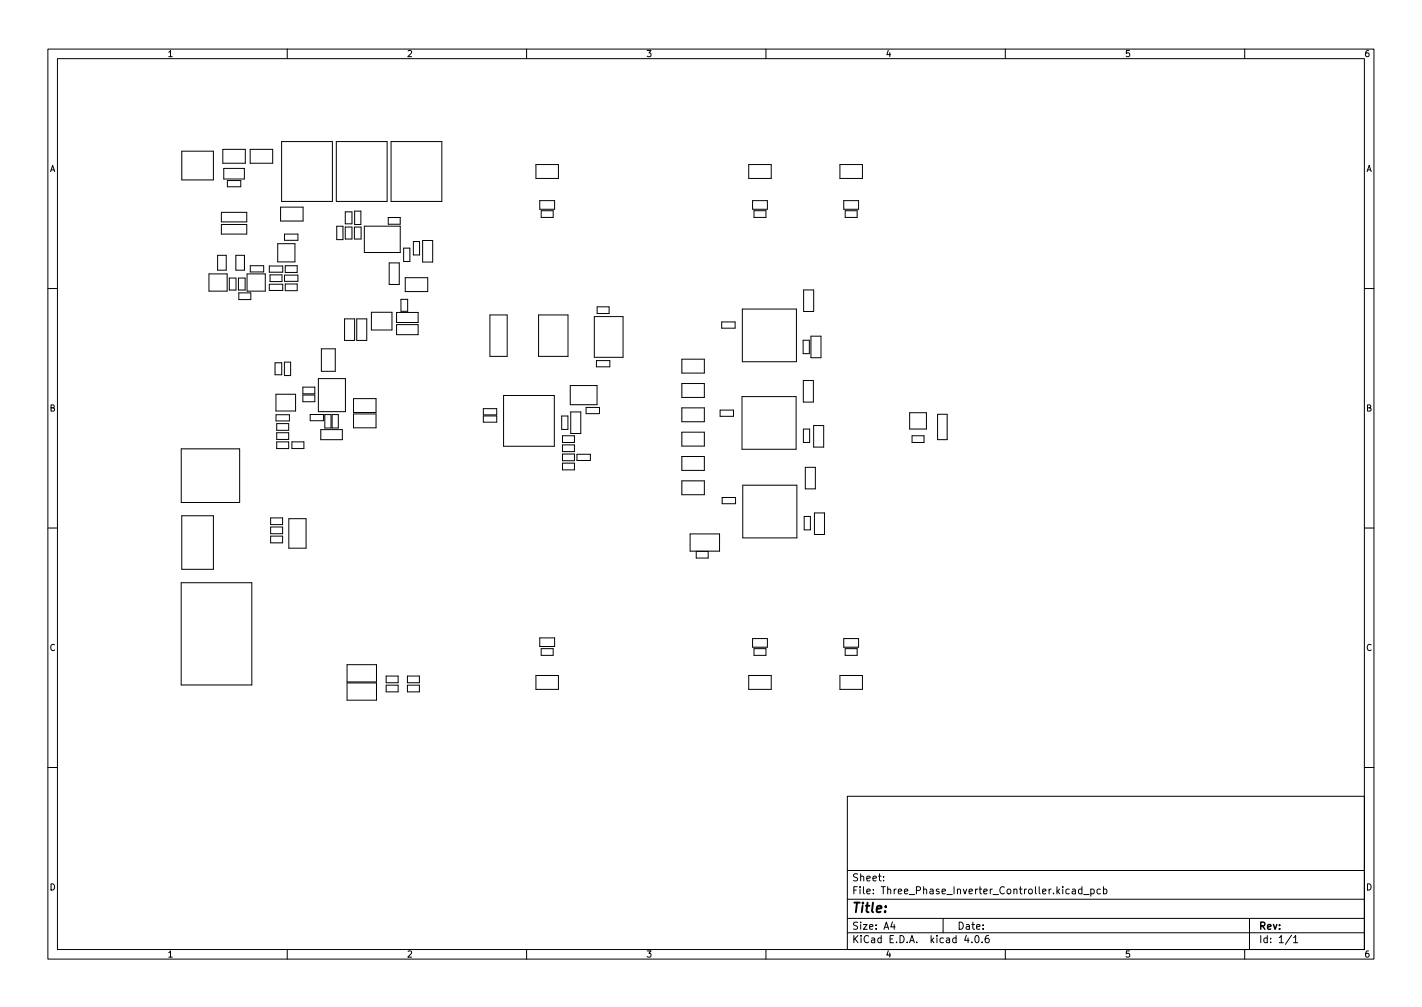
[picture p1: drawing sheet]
<svg xmlns="http://www.w3.org/2000/svg" width="297mm" height="210mm" viewBox="0 0 297 210" stroke-linecap="round" stroke-linejoin="round" font-family="sans-serif">
<defs><g id="words">
<text font-size="2.8" x="178" y="190.6">Title:</text>
<g font-size="2.1">
<text x="178" y="184">Sheet:</text>
<text x="178" y="186.7">File: Three_Phase_Inverter_Controller.kicad_pcb</text>
<text x="178" y="196.9">KiCad E.D.A. kicad 4.0.6</text>
<text x="178" y="194.1">Size: A4</text>
<text x="200" y="194.1">Date:</text>
<text x="263" y="194.1">Rev:</text>
<text x="263" y="196.9">Id: 1/1</text>
</g>
<g font-size="1.8">
<text x="35" y="11.9">1</text>
<text x="85" y="11.9">2</text>
<text x="135" y="11.9">3</text>
<text x="185" y="11.9">4</text>
<text x="235" y="11.9">5</text>
<text x="285" y="11.9">6</text>
<text x="10.3" y="35.9">A</text>
<text x="285.3" y="35.9">A</text>
<text x="10.3" y="85.9">B</text>
<text x="285.3" y="85.9">B</text>
<text x="10.3" y="135.9">C</text>
<text x="285.3" y="135.9">C</text>
<text x="10.3" y="185.9">D</text>
<text x="285.3" y="185.9">D</text>
<text x="35" y="199.9">1</text>
<text x="85" y="199.9">2</text>
<text x="135" y="199.9">3</text>
<text x="185" y="199.9">4</text>
<text x="235" y="199.9">5</text>
<text x="285" y="199.9">6</text>
</g>
</g></defs>
<g fill="none" stroke="#000" stroke-width=".21">
<path d="M10 10.2h277v190.1h-277zM12 12.2h273v186.1h-273zM60 10.2v2M110 10.2v2M160 10.2v2M210 10.2v2M260 10.2v2M38 31.6h6.6v6h-6.6zM46.5 31.2h4.7v2.9h-4.7zM46.7 35.2h4.3v2.2h-4.3zM47.5 37.7h2.8v1.3h-2.8zM52.3 31.2h4.7v2.9h-4.7z"/>
<path d="M58.8 29.6h10.6v12.5h-10.6zM70.3 29.6h10.6v12.5h-10.6zM81.7 29.6h10.6v12.5h-10.6zM111.9 34.4h4.8v2.9h-4.8zM156.4 34.4h4.7v2.9h-4.7zM175.4 34.4h4.8v2.9h-4.8zM43.6 57.2h3.8v3.6h-3.8zM45.5 53.3h1.8v3.1h-1.8zM46.2 46.9h5.3v2h-5.3zM46.2 44.3h5.3v2h-5.3zM47.9 58.1h1.4v2.5h-1.4zM49.3 53.3h1.8v3.1h-1.8z"/>
<path d="M49.8 58.1h1.4v2.5h-1.4zM51.6 57.2h3.8v3.6h-3.8zM52.3 55.5h2.8v1.3h-2.8zM56.3 55.5h2.8v1.3h-2.8zM56.3 59.3h2.8v1.3h-2.8zM56.4 57.4h2.5v1.4h-2.5zM58 50.9h3.6v3.8h-3.6zM58.6 43.2h4.7v2.9h-4.7zM59.4 48.9h2.8v1.3h-2.8zM59.4 57.4h2.8v1.3h-2.8zM59.6 55.5h2.5v1.4h-2.5zM59.6 59.3h2.5v1.4h-2.5z"/>
<path d="M70.3 47.2h1.3v2.8h-1.3zM72.1 44.2h1.4v2.5h-1.4zM72.1 47.4h1.4v2.5h-1.4zM74 47.4h1.4v2.5h-1.4zM74.1 44.1h1.3v2.8h-1.3zM76.1 47.2h7.5v5.5h-7.5zM81.1 45.4h2.5v1.4h-2.5zM81.3 54.9h2.1v4.5h-2.1zM84.3 51.8h1.3v2.8h-1.3zM84.6 58h4.7v2.9h-4.7zM86.3 50.4h1.3v2.8h-1.3zM88.3 50.2h2.1v4.5h-2.1z"/>
<path d="M112.8 41.9h3v1.8h-3zM113.1 44h2.4v1.4h-2.4zM157.2 41.9h3.1v1.8h-3.1zM157.5 44h2.5v1.4h-2.5zM176.3 41.9h3v1.8h-3zM176.6 44h2.4v1.4h-2.4zM10 60.2h2M49.9 61.1h2.5v1.4h-2.5zM57.5 75.7h1.4v2.5h-1.4zM59.4 75.6h1.3v2.8h-1.3zM66.5 79.1h5.7v6.9h-5.7zM67.1 72.8h2.9v4.7h-2.9z"/>
<path d="M72 66.6h2.1v4.5h-2.1zM74.5 66.6h2.1v4.5h-2.1zM77.6 65.2h4.3v3.7h-4.3zM82.8 65.2h4.5v2.1h-4.5zM82.8 67.8h4.5v2.1h-4.5zM83.8 62.5h1.4v2.5h-1.4zM102.3 65.8h3.6v8.6h-3.6zM112.5 65.8h6.2v8.6h-6.2zM124.1 66.1h6v8.5h-6zM124.6 75.3h2.8v1.3h-2.8zM124.7 64.1h2.5v1.4h-2.5zM142.4 75h4.7v2.9h-4.7z"/>
<path d="M150.8 67.2h2.8v1.3h-2.8zM155.1 64.5h11.3v11h-11.3zM167.8 71h1.3v2.8h-1.3zM167.8 79.5h2.1v4.5h-2.1zM167.9 60.5h2.1v4.5h-2.1zM169.4 70.2h2.1v4.5h-2.1zM285 60.2h2M37.9 93.7h12.2v11.2h-12.2zM57.6 82.3h4.1v3.5h-4.1zM57.7 86.6h2.8v1.3h-2.8zM57.8 88.4h2.5v1.4h-2.5zM57.8 90.4h2.5v1.4h-2.5z"/>
<path d="M57.8 92.3h2.5v1.4h-2.5zM61 92.3h2.5v1.4h-2.5zM63.3 80.8h2.5v1.4h-2.5zM63.3 82.5h2.5v1.4h-2.5zM64.8 86.5h2.8v1.3h-2.8zM67 89.7h4.5v2.1h-4.5zM67.8 86.6h1.3v2.8h-1.3zM69.4 86.6h1.3v2.8h-1.3zM73.8 83.2h4.8v2.9h-4.8zM73.8 86.4h4.8v2.9h-4.8zM101 86.8h2.8v1.3h-2.8zM101 85.3h2.8v1.3h-2.8z"/>
<path d="M105.2 82.6h10.6v10.6h-10.6zM117.3 86.9h1.3v2.8h-1.3zM117.5 91h2.5v1.4h-2.5zM117.5 92.9h2.5v1.4h-2.5zM117.5 94.8h2.5v1.4h-2.5zM117.5 96.7h2.5v1.4h-2.5zM119.1 80.5h5.6v4h-5.6zM119.2 86h2.1v4.5h-2.1zM120.5 94.8h2.8v1.3h-2.8zM122.4 85.1h2.8v1.3h-2.8zM142.4 95.3h4.7v2.9h-4.7zM142.4 80.1h4.7v2.9h-4.7z"/>
<path d="M142.4 85.2h4.7v2.9h-4.7zM142.4 90.2h4.7v2.9h-4.7zM150.4 85.6h2.8v1.3h-2.8zM155 82.8h11.3v11h-11.3zM167.8 89.6h1.3v2.8h-1.3zM168.2 97.6h2.1v4.5h-2.1zM170 88.9h2.1v4.5h-2.1zM190 86.2h3.5v3.4h-3.5zM190.5 91h2.5v1.4h-2.5zM195.8 86.5h2.1v5.3h-2.1zM10 110.2h2M38 107.7h6.6v11.2h-6.6z"/>
<path d="M56.5 111.9h2.5v1.4h-2.5zM56.5 108.1h2.5v1.4h-2.5zM56.5 110h2.5v1.4h-2.5zM60.3 108.3h3.6v6.2h-3.6zM142.4 100.4h4.7v2.9h-4.7zM144.2 111.5h6.1v3.6h-6.1zM145.4 115.1v1.4h2.5v-1.4M150.9 103.9h2.8v1.3h-2.8zM155.2 101.3h11.3v11h-11.3zM168 107.8h1.3v2.8h-1.3zM170.1 107.1h2.1v4.5h-2.1zM285 110.2h2"/>
<path d="M37.9 121.7h14.7v21.3h-14.7zM72.5 138.8h6.1v3.6h-6.1zM112.8 133.2h3v1.8h-3zM113.1 135.4h2.4v1.4h-2.4zM157.2 133.3h3.1v1.8h-3.1zM157.5 135.4h2.5v1.4h-2.5zM176.3 133.3h3v1.8h-3zM176.6 135.4h2.4v1.4h-2.4zM72.5 142.6h6.1v3.6h-6.1zM80.7 141.2h2.5v1.4h-2.5zM80.7 143.1h2.5v1.4h-2.5zM85.1 141.2h2.5v1.4h-2.5z"/>
<path d="M85.1 143.1h2.5v1.4h-2.5zM111.9 141h4.8v2.9h-4.8zM156.4 141h4.7v2.9h-4.7zM175.4 141h4.8v2.9h-4.8zM10 160.2h2M177 166.3h108v32h-108zM285 160.2h2M60 198.3v2M110 198.3v2M160 198.3v2M177 194.8h108M177 191.8h108"/>
<path d="M177 187.8h108M177 181.8h108M184.6 183.8v.1M184.6 183v.1M186.4 192.5l-.3 1h.9M186.8 193v1M197 191.8v3M201.9 195.3l-.4 1h.9M203 196.7v.1M203.9 195.4l.1-.1a.8 .8 0 0 1 .5 .8 .8 .8 0 0 1-.5 .7 1 1 0 0 1-.1-1.4zM205.1 196.7v.1M206.5 195.3l-.4 .1a1.01 1.01 0 0 0 0 1.4l.5-.1v-.5l-.2-.3-.5 .1-.1 .2"/>
<path d="M210 198.3v2M224 185.7h.6v.9M224.6 186l-.5 .1-.2 .2 .2 .3h.5M226 185.7l-.4-.1-.3 .3 .1 .7h.6M226 185.1v1.5M226.4 186.8h1.1M227.9 185.7l.4-.1 .3 .3-.2 .7h-.5M227.9 185.6v1.5M229.9 185.7l-.5-.1-.3 .3 .2 .7h.6M230.5 185.7l.4-.1 .3 .3-.1 .7h-.6M230.5 185.1v1.5M260 198.3v2"/>
<path d="M261 191.8v6.5M269.8 195.3l-1.3 1.9M270.2 195.8l.4-.5v1.5M270.2 196.8h.9"/>
</g>
<use href="#words"/>
</svg>
